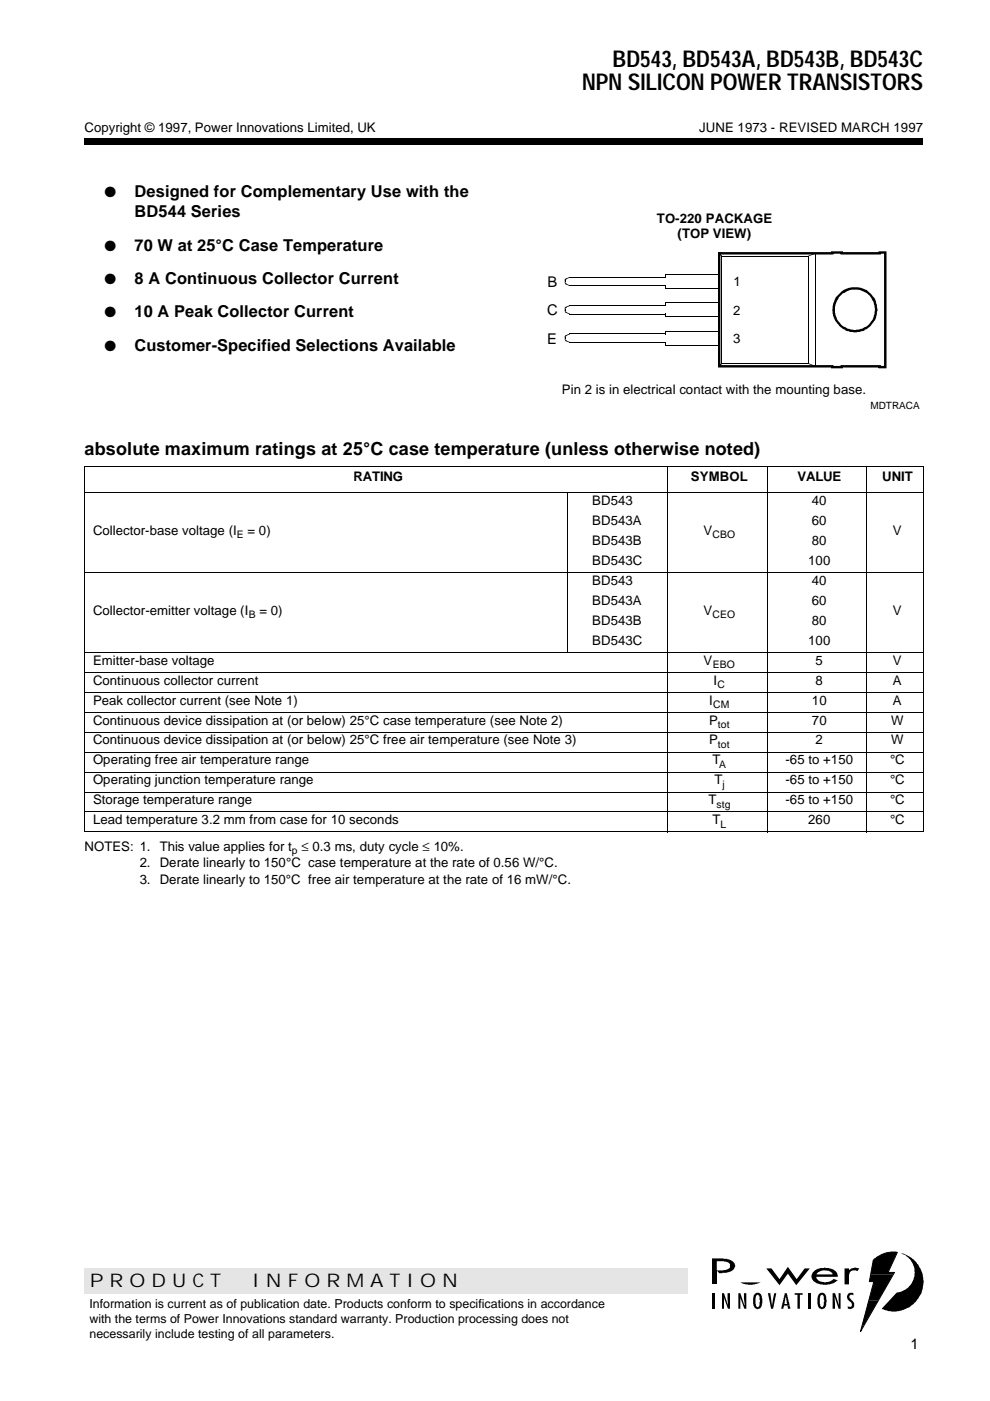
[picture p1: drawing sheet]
<svg xmlns="http://www.w3.org/2000/svg" width="210mm" height="297mm" viewBox="0 0 210 297" stroke-linecap="round" stroke-linejoin="round" font-family="sans-serif">
<defs><g id="words">
<g font-size="4.9">
<text x="129.9" y="14.3">BD543, BD543A, BD543B, BD543C</text>
<text x="123.4" y="19.2">NPN SILICON POWER TRANSISTORS</text>
</g>
<g font-size="4">
<text x="19" y="272.9">P R O D U C T</text>
<text x="53.5" y="272.9">I N F O R M A T I O N</text>
</g>
<text font-size="3.8" x="17.9" y="96.5">absolute maximum ratings at 25°C case temperature (unless otherwise noted)</text>
<g font-size="3.5">
<text x="28.5" y="41.9">Designed for Complementary Use with the</text>
<text x="28.5" y="46.1">BD544 Series</text>
<text x="28.5" y="53.2">70 W at 25°C Case Temperature</text>
<text x="28.5" y="60.2">8 A Continuous Collector Current</text>
<text x="28.5" y="67.3">10 A Peak Collector Current</text>
<text x="28.5" y="74.4">Customer-Specified Selections Available</text>
</g>
<g font-size="3.1">
<text x="22.2" y="41.9">●</text>
<text x="22.2" y="53.2">●</text>
<text x="22.2" y="60.2">●</text>
<text x="116.1" y="60.9">B</text>
<text x="22.2" y="67.3">●</text>
<text x="116" y="66.8">C</text>
<text x="22.2" y="74.4">●</text>
<text x="116" y="72.9">E</text>
<text x="193" y="286.1">1</text>
</g>
<g font-size="2.8">
<text x="17.9" y="28">Copyright © 1997, Power Innovations Limited, UK</text>
<text x="148.3" y="28">JUNE 1973 - REVISED MARCH 1997</text>
<text x="139.3" y="47.3">TO-220 PACKAGE</text>
<text x="143.7" y="50.5">(TOP VIEW)</text>
<text x="155.5" y="60.7">1</text>
<text x="155.4" y="66.7">2</text>
<text x="155.4" y="72.8">3</text>
<text x="119.1" y="83.5">Pin 2 is in electrical contact with the mounting base.</text>
<text x="74.9" y="102">RATING</text>
<text x="125.6" y="107">BD543</text>
<text x="146.5" y="102">SYMBOL</text>
<text x="169.1" y="102">VALUE</text>
<text x="172.1" y="107">40</text>
<text x="187" y="102">UNIT</text>
<text x="19.7" y="113.4">Collector-base voltage (I</text>
<text x="52.5" y="113.4">= 0)</text>
<text x="125.6" y="111.3">BD543A</text>
<text x="149.2" y="113.4">V</text>
<text x="172.1" y="111.3">60</text>
<text x="189.3" y="113.4">V</text>
<text x="125.6" y="115.5">BD543B</text>
<text x="125.6" y="119.7">BD543C</text>
<text x="171.4" y="119.7">100</text>
<text x="172.1" y="115.5">80</text>
<text x="125.6" y="124">BD543</text>
<text x="172.1" y="124">40</text>
<text x="19.7" y="130.3">Collector-emitter voltage (I</text>
<text x="55" y="130.3">= 0)</text>
<text x="125.6" y="128.2">BD543A</text>
<text x="149.2" y="130.3">V</text>
<text x="172.1" y="128.2">60</text>
<text x="189.3" y="130.3">V</text>
<text x="125.6" y="132.4">BD543B</text>
<text x="125.6" y="136.7">BD543C</text>
<text x="171.4" y="136.7">100</text>
<text x="172.1" y="132.4">80</text>
<text x="19.7" y="140.9">Emitter-base voltage</text>
<text x="149.2" y="140.9">V</text>
<text x="172.9" y="140.9">5</text>
<text x="189.3" y="140.9">V</text>
<text x="19.7" y="145.1">Continuous collector current</text>
<text x="19.7" y="149.4">Peak collector current (see Note 1)</text>
<text x="150.4" y="149.4">I</text>
<text x="151.3" y="145.1">I</text>
<text x="172.1" y="149.4">10</text>
<text x="172.9" y="145.1">8</text>
<text x="189.3" y="145.1">A</text>
<text x="189.3" y="149.4">A</text>
<text x="19.7" y="153.6">Continuous device dissipation at (or below) 25°C case temperature (see Note 2)</text>
<text x="150.4" y="153.6">P</text>
<text x="172.1" y="153.6">70</text>
<text x="189" y="153.6">W</text>
<text x="19.7" y="157.8">Continuous device dissipation at (or below) 25°C free air temperature (see Note 3)</text>
<text x="150.4" y="157.8">P</text>
<text x="172.9" y="157.8">2</text>
<text x="189" y="157.8">W</text>
<text x="19.7" y="162.1">Operating free air temperature range</text>
<text x="19.7" y="166.3">Operating junction temperature range</text>
<text x="151" y="162.1">T</text>
<text x="151.5" y="166.3">T</text>
<text x="166.5" y="162.1">-65 to +150</text>
<text x="166.5" y="166.3">-65 to +150</text>
<text x="188.7" y="162.1">°C</text>
<text x="188.7" y="166.3">°C</text>
<text x="19.7" y="170.5">Storage temperature range</text>
<text x="150.2" y="170.5">T</text>
<text x="166.5" y="170.5">-65 to +150</text>
<text x="188.7" y="170.5">°C</text>
<text x="19.7" y="174.8">Lead temperature 3.2 mm from case for 10 seconds</text>
<text x="151" y="174.8">T</text>
<text x="171.4" y="174.8">260</text>
<text x="188.7" y="174.8">°C</text>
<text x="17.9" y="180.4">NOTES: 1. This value applies for t</text>
<text x="29.6" y="183.9">2. Derate linearly to 150°C case temperature at the rate of 0.56 W/°C.</text>
<text x="63.9" y="180.4">≤ 0.3 ms, duty cycle ≤ 10%.</text>
<text x="29.6" y="187.5">3. Derate linearly to 150°C free air temperature at the rate of 16 mW/°C.</text>
</g>
<g font-size="2.6">
<text x="19" y="277.3">Information is current as of publication date. Products conform to specifications in accordance</text>
<text x="19" y="280.4">with the terms of Power Innovations standard warranty. Production processing does not</text>
<text x="19" y="283.7">necessarily include testing of all parameters.</text>
</g>
<g font-size="2.2">
<text x="50.2" y="114.1">E</text>
<text x="151" y="114.1">CBO</text>
<text x="52.7" y="131">B</text>
<text x="151" y="131">CEO</text>
<text x="151.1" y="141.6">EBO</text>
<text x="152.1" y="145.8">C</text>
<text x="151.2" y="150.1">CM</text>
<text x="152.2" y="154.3">tot</text>
<text x="152.2" y="158.5">tot</text>
<text x="152.5" y="162.8">A</text>
<text x="153.2" y="167">j</text>
<text x="151.9" y="171.2">stg</text>
<text x="152.7" y="175.5">L</text>
<text x="61.9" y="181.1">p</text>
</g>
<text font-size="2.1" x="184.6" y="86.7">MDTRACA</text>
</g></defs>
<path d="M17.9 29.3h177.8v1.5h-177.8zM151 274.2h.5v3.3h-.5zM151 269.4h1v2.9h-1zM171.4 274.2h.5v3.3h-.5z" fill="#000"/>
<g fill="#000">
<path d="M151 266.8h2.4l1.4 .3 .9 .6 .2 .9-.3 .5-.7 .5-.8 .3h-1.7l-.4-.5h-1v-2h1v2h1.4l.8-.2 .6-.4v-.8l-.5-.4-.8-.2h-2.5z" fill-rule="evenodd"/>
<path d="M153.1 274.2h.4l.8 2.5v-2.5h.5v3.3h-.5l-.9-2.6 .1 2.6h-.4z" fill-rule="evenodd"/>
<path d="M156.9 271.9h4.3l-1.6 .5-1.6-.1z" fill-rule="evenodd"/>
<path d="M156.5 274.2h.5l.8 2.5-.1-2.5h.5v3.3h-.4l-.9-2.6 .1 2.6h-.5z" fill-rule="evenodd"/>
<path d="M159.9 274.4l.5-.3h.6l.4 .3-.9 .1-.2 .3-.1 1.7 .1 .4 .2 .2 .5-.1 .1-1-.1-1.1-.3-.4h.7l.1 .4v1.9l-.2 .5-.5 .3-.7-.2-.3-.5-.1-1.8z" fill-rule="evenodd"/>
<path d="M162.8 274.2h.5l.4 2.4 .5-2.4h.4l-.7 3.3h-.4z" fill-rule="evenodd"/>
<path d="M162.5 268.9h1.1l1.7 2.3 1.7-2.6 1.9 2.6 1.7-2.3h1.1l-2.9 3.6-1.8-2.5-1.7 2.5z" fill-rule="evenodd"/>
<path d="M166.4 274.2l.5 .1 .6 2.5h-1.3l-.1 .7h-.5l.7-2.7h.3l-.3 1.7h.6l-.3-1.7h-.3z" fill-rule="evenodd"/>
<path d="M167 276.8h.5l.1 .7h-.6z" fill-rule="evenodd"/>
<path d="M168.5 274.2h1.7v.3h-.6v3h-.5v-3h-.6z" fill-rule="evenodd"/>
<path d="M172.3 271.4h1.2l.4 .3 .9 .2 1.1-.2 .5-.2 .3-.4 .8 .3v.2l-.5 .4-1 .3-1.6 .1-1.3-.3z" fill-rule="evenodd"/>
<path d="M173.7 274.3l.3-.2h.6l.4 .3-.8 .1-.3 .3-.1 1.7 .1 .4 .3 .2 .4-.1 .2-1-.1-1.1-.4-.4 .8 .1a4.3 4.3 0 0 1 0 2.5l-.3 .3a.83 .83 0 0 1-1 0l-.3-.3-.2-.6v-1.4z" fill-rule="evenodd"/>
<path d="M172.6 269.4l1.3-.6h1.1l1.1 .1 .7 .3 .1 .2h-2.6l-.8 .3-.4 .5h3.5l-.5-.6-1.1-.2h2l.5 .5 .1 .8h-4.5v.4l.3 .3h-1.1l-.3-.5v-.5z" fill-rule="evenodd"/>
<path d="M176.5 274.2h.5l.9 2.5-.1-2.5h.4v3.3h-.4l-.8-2.6v2.6h-.5z" fill-rule="evenodd"/>
<path d="M179.1 268.9h.9v.4a2.01 2.01 0 0 1 2.2-.4l-.4 .6-.3-.1a1.29 1.29 0 0 0-1.3 .5l-.2 .4v2h-.9z" fill-rule="evenodd"/>
<path d="M179.8 274.3l.4-.2 .7 .1v.5l-.1-.2h-.5l-.2 .3 .1 .5 .9 1v.7l-.3 .4a.83 .83 0 0 1-1.1 0v-.5l.5 .2a.43 .43 0 0 0 .4-.3 .43 .43 0 0 0-.1-.5l-.8-.8a.86 .86 0 0 1 .1-1.2z" fill-rule="evenodd"/>
<path d="M184.2 275.7h2v.2l-2.7 4.5-.2 .5-.2 .1h-.3z" fill-rule="evenodd"/>
<path d="M184.6 270.2h4.8l-3.1 5.5h-2.1l1.1-3.9-1-.1z" fill-rule="evenodd"/>
<path d="M185.4 266.9l.9-.6 1.6-.7 .9-.1h1.4l-1.9 4.1v.2h1.4l-.2 .3-4.9 .1 .5-2.9z" fill-rule="evenodd"/>
<path d="M191.1 265.7l.5 .1 1.2 .6a6 6 0 0 1 2.4 2.5 7.1 7.1 0 0 1 .1 5.4 6.4 6.4 0 0 1-4.7 3.7l-1.6 .1-2.1-.6 3.2-3.4 1-.3 1-.5 .9-.9a4.2 4.2 0 0 0 .9-3.5l-.3-.6a2.58 2.58 0 0 0-.9-1.5l-.6-.6z" fill-rule="evenodd"/>
<path d="M182.7 281l.4 .1-.6 1.2z" fill-rule="evenodd"/>
</g>
<path d="M185.4 266.9l1.4-.8 1.1-.5 .9-.1h1.4l-1.9 4.3h1.4l-7.2 12.5 2.8-10.6h-1l.9-4.5z" fill="none" stroke="#000" stroke-width=".21"/>
<path d="M17.9 268.8h127.8v5.4h-127.8z" fill="#e5e5e5"/>
<path d="M17.9 268.9h127.9M18 268.8l-.1 5.4h127.8M145.8 268.8v5.5" fill="none" stroke="#e5e5e5" stroke-width=".21"/>
<g fill="#fff">
<path d="M118.2 26.1h77.5v2.5h-77.5z"/>
<path d="M17.9 26.1h77.7v2.5h-77.7z"/>
<path d="M17.9 275.5h127.8v9.3h-127.8z"/>
<path d="M111.1 44.6h84v42.7h-84z"/>
</g>
<g fill="#000">
<path d="M119.7 59.7h.2l.2 .6-.3-.1zM119.7 59.5h.2v.4h-.2zM120 59l.8-.3v.2l-.8 .3zM119.8 59.1l.3-.1-.2 .6h-.2zM120.6 58.7h.4v.2h-.4zM141 58.1h.1v.8h-.1zM152.2 53.5h24.2l-.2 .2v-.4h2.5v.4l-.2-.2h8l-.2 .2v-.4h1.7v24.8h-1.7v-.4l.2 .2h-8l.2-.2v.4h-2.5v-.4l.2 .2h-24.2v-24.4h.5v24.2l-.2-.3h24.2v.4l-.3-.2h2.1l-.3 .2v-.4h8.6v.4l-.3-.2h1.2l-.2 .2v-24.3l.2 .3h-1.2l.3-.3v.5h-8.6v-.5l.3 .3h-2.1l.3-.3v.5h-24.5zM152.3 53.7l.2-.2 .7 .8-.2 .2zM171.4 54.2l1.5-.6v.2l-1.5 .6zM119.7 65.7h.2l.2 .6-.3-.1zM119.7 71.7h.2l.2 .6-.3-.1zM119.7 65.5h.2v.4h-.2z"/>
<path d="M119.7 71.5h.2v.4h-.2zM120 60.1l.8 .4v.1l-.8-.3zM120 65.1l.8-.4v.2l-.8 .3zM120 66.2l.8 .3v.2l-.8-.4zM120 72.2l.8 .3v.2l-.8-.4zM120 71.1l.8-.4v.2l-.8 .3zM119.7 65.2l.4-.1-.2 .5h-.2zM119.7 71.2l.4-.1-.2 .6h-.2zM120.6 60.5h.4v.1h-.4zM120.6 64.7h.4v.2h-.4zM120.6 66.5h.4v.2h-.4zM120.6 70.7h.4v.2h-.4z"/>
<path d="M120.6 72.5h.4v.2h-.4zM141 60.5h.1v.8h-.1zM141 64.1h.1v.8h-.1zM141 66.5h.1v.8h-.1zM141 70.1h.1v.8h-.1zM141 72.5h.1v.8h-.1zM153 76.9l.2 .2-.7 .7-.2-.1zM171.4 77l1.5 .6v.2l-1.5-.6zM176.5 65.5h.5v.8a4.2 4.2 0 0 0 4.3 3.7 4.2 4.2 0 0 0 4.1-3.8l.1-.7h.5v.4a4.7 4.7 0 0 1-6.3 4.3 5.4 5.4 0 0 1-3.2-3.7zM177.3 62.9a4.7 4.7 0 0 1 2.1-1.7l1.2-.3 1.6 .1a4.6 4.6 0 0 1 3.8 4.4v.5h-.5a4.4 4.4 0 0 0-1.7-3.7l-1.9-.8a4.7 4.7 0 0 0-4.1 1.7l-.7 1.5-.1 1.4h-.5l.1-1.5z"/>
</g>
<g fill="none" stroke="#000" stroke-width=".21">
<path d="M120.8 58.8h20.3M141 58.2h11.6M152.5 53.7h23.9v-.2h2.1v.2h8v-.2h1.2v24.3h-1.2v-.1h-8v.1h-2.1v-.1h-23.9v-12M152.5 53.7h23.9v-.2h2.1v.2h8v-.2h1.2v24.3h-1.2v-.1h-8v.1h-2.1v-.1h-23.9zM152.9 54.3h18.6M153 54.2v23M171.5 54.2v23M172.8 53.6v24.2M120.8 64.8h20.3M120.8 60.6h20.3M120.8 72.6h20.3M120.8 70.8h20.3"/>
<path d="M120.8 66.6h20.3M141 67.2h11.6M141 70.2h11.6M141 73.2h11.6M141 61.2h11.6M141 64.2h11.6M152.9 77.1h18.6"/>
</g>
<path d="M17.9 93.8h177.8v160.2h-177.8z" fill="#fff"/>
<g fill="none" stroke="#000" stroke-width=".21">
<path d="M17.9 98.8h177.9M17.9 98.9v77.4M141.5 98.7v77.8M162.6 98.7v77.8M183.8 98.7v77.8M195.7 98.9v77.4M17.9 104.4h177.9M120.3 104.3v34.1M17.9 121.4h177.9M17.9 138.3h177.9M17.9 142.5h177.9M17.9 146.8h177.9"/>
<path d="M17.9 151h177.9M17.9 155.2h177.9M17.9 159.5h177.9M17.9 163.7h177.9M17.9 167.9h177.9M17.9 172.2h177.9M17.9 176.4h177.9"/>
</g>
<use href="#words"/>
</svg>
